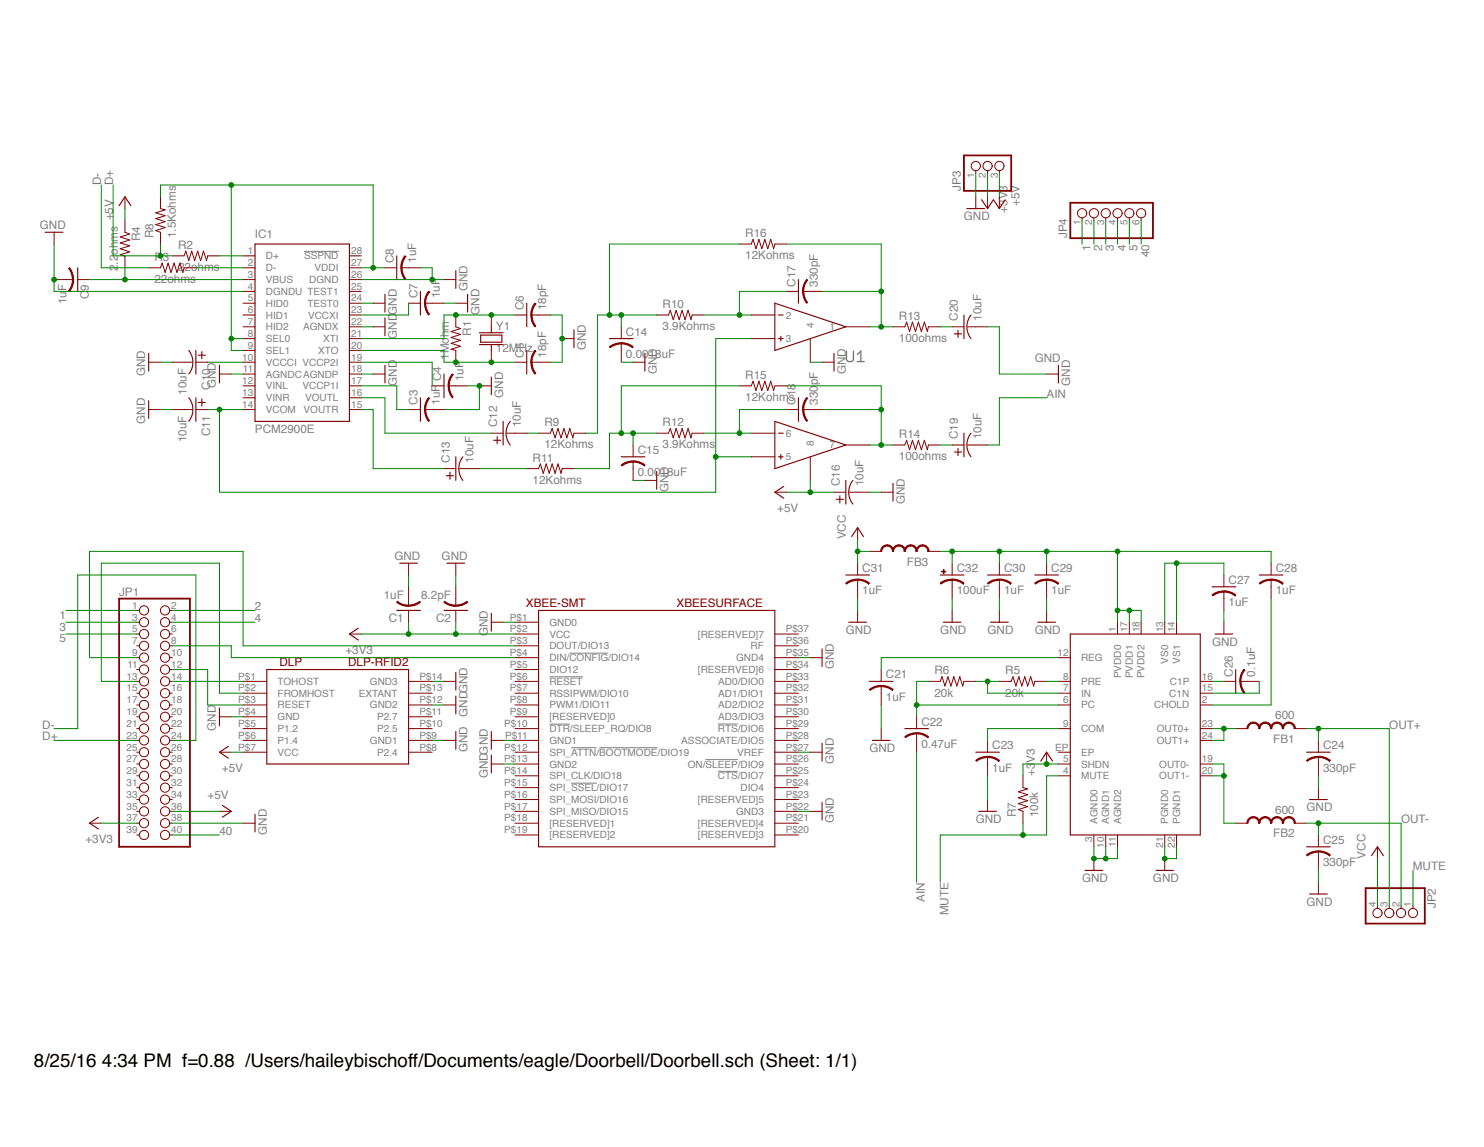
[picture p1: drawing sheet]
<svg xmlns="http://www.w3.org/2000/svg" width="279mm" height="216mm" viewBox="0 0 279 216" stroke-linecap="round" stroke-linejoin="round" font-family="sans-serif">
<defs><g id="words">
<text font-size="3.5" x="6.4" y="200.8">8/25/16 4:34 PM f=0.88 /Users/haileybischoff/Documents/eagle/Doorbell/Doorbell.sch (Sheet: 1/1)</text>
<g font-size="2.2" fill="#808080">
<text x="19.1" y="34.8" transform="rotate(-90 19.1 34.8)">D-</text>
<text x="21.3" y="34.8" transform="rotate(-90 21.3 34.8)">D+</text>
<text x="180.9" y="35.9" transform="rotate(-90 180.9 35.9)">JP3</text>
<text x="21.3" y="41.5" transform="rotate(-90 21.3 41.5)">+5V</text>
<text x="181.5" y="41.5">GND</text>
<text x="189.7" y="40" transform="rotate(-90 189.7 40)">+3V3</text>
<text x="191.9" y="38.8" transform="rotate(-90 191.9 38.8)">+5V</text>
<text x="7.5" y="43.1">GND</text>
<text x="26.4" y="45.4" transform="rotate(-90 26.4 45.4)">R4</text>
<text x="28.9" y="44.8" transform="rotate(-90 28.9 44.8)">R8</text>
<text x="33.1" y="44.8" transform="rotate(-90 33.1 44.8)">1.5Kohms</text>
<text x="33.5" y="46.9">R2</text>
<text x="48" y="44.8">IC1</text>
<text x="140.3" y="44.6">R16</text>
<text x="200.9" y="44.8" transform="rotate(-90 200.9 44.8)">JP4</text>
<text x="205.3" y="47.2" transform="rotate(-90 205.3 47.2)">1</text>
<text x="207.5" y="47.2" transform="rotate(-90 207.5 47.2)">2</text>
<text x="209.7" y="47.2" transform="rotate(-90 209.7 47.2)">3</text>
<text x="212" y="47.2" transform="rotate(-90 212 47.2)">4</text>
<text x="214.2" y="47.2" transform="rotate(-90 214.2 47.2)">5</text>
<text x="22.2" y="51" transform="rotate(-90 22.2 51)">2.2ohms</text>
<text x="29.1" y="53.3">22ohms</text>
<text x="29.1" y="49.1">R3</text>
<text x="33.5" y="51.1">22ohms</text>
<text x="74.1" y="49.5" transform="rotate(-90 74.1 49.5)">C8</text>
<text x="78.4" y="49.5" transform="rotate(-90 78.4 49.5)">1uF</text>
<text x="140.3" y="48.8">12Kohms</text>
<text x="149.8" y="53.9" transform="rotate(-90 149.8 53.9)">C17</text>
<text x="154" y="53.9" transform="rotate(-90 154 53.9)">330pF</text>
<text x="216.4" y="48.4" transform="rotate(-90 216.4 48.4)">40</text>
<text x="12.5" y="57.3" transform="rotate(-90 12.5 57.3)">1uF</text>
<text x="16.7" y="56.3" transform="rotate(-90 16.7 56.3)">C9</text>
<text x="74.7" y="59.3" transform="rotate(-90 74.7 59.3)">GND</text>
<text x="78.6" y="56.2" transform="rotate(-90 78.6 56.2)">C7</text>
<text x="82.8" y="56.2" transform="rotate(-90 82.8 56.2)">1uF</text>
<text x="88" y="54.8" transform="rotate(-90 88 54.8)">GND</text>
<text x="90.3" y="59.3" transform="rotate(-90 90.3 59.3)">GND</text>
<text x="98.6" y="58.4" transform="rotate(-90 98.6 58.4)">C6</text>
<text x="102.8" y="58.4" transform="rotate(-90 102.8 58.4)">18pF</text>
<text x="124.7" y="58">R10</text>
<text x="74.7" y="63.7" transform="rotate(-90 74.7 63.7)">GND</text>
<text x="88.7" y="63.2" transform="rotate(-90 88.7 63.2)">R1</text>
<text x="93.4" y="62.1">Y1</text>
<text x="110.3" y="66" transform="rotate(-90 110.3 66)">GND</text>
<text x="117.8" y="63.2">C14</text>
<text x="124.7" y="62.2">3.9Kohms</text>
<text x="169.2" y="64.4">100ohms</text>
<text x="169.2" y="60.2">R13</text>
<text x="180.4" y="60.4" transform="rotate(-90 180.4 60.4)">C20</text>
<text x="184.8" y="60.4" transform="rotate(-90 184.8 60.4)">10uF</text>
<text x="27.3" y="70.8" transform="rotate(-90 27.3 70.8)">GND</text>
<text x="83" y="71.7" transform="rotate(-90 83 71.7)">C4</text>
<text x="84.5" y="67.7" transform="rotate(-90 84.5 67.7)">1Mohm</text>
<text x="87.3" y="71.7" transform="rotate(-90 87.3 71.7)">1uF</text>
<text x="93.4" y="66.3">12MHz</text>
<text x="98.6" y="67.3" transform="rotate(-90 98.6 67.3)">C5</text>
<text x="102.8" y="67.3" transform="rotate(-90 102.8 67.3)">18pF</text>
<text x="117.8" y="67.4">0.0018uF</text>
<text x="123.6" y="70.4" transform="rotate(-90 123.6 70.4)">GND</text>
<text x="140.3" y="71.3">R15</text>
<text x="159.2" y="70.4" transform="rotate(-90 159.2 70.4)">GND</text>
<text x="194.8" y="68.2">GND</text>
<text x="35.1" y="74.3" transform="rotate(-90 35.1 74.3)">10uF</text>
<text x="39.6" y="73.3" transform="rotate(-90 39.6 73.3)">C10</text>
<text x="40.7" y="73.1" transform="rotate(-90 40.7 73.1)">GND</text>
<text x="74.7" y="72.6" transform="rotate(-90 74.7 72.6)">GND</text>
<text x="78.6" y="76.2" transform="rotate(-90 78.6 76.2)">C3</text>
<text x="82.8" y="76.2" transform="rotate(-90 82.8 76.2)">1uF</text>
<text x="94.7" y="74.9" transform="rotate(-90 94.7 74.9)">GND</text>
<text x="140.3" y="75.5">12Kohms</text>
<text x="149.8" y="76.2" transform="rotate(-90 149.8 76.2)">C18</text>
<text x="154" y="76.2" transform="rotate(-90 154 76.2)">330pF</text>
<text x="197" y="74.9">AIN</text>
<text x="201.5" y="72.6" transform="rotate(-90 201.5 72.6)">GND</text>
<text x="27.3" y="79.7" transform="rotate(-90 27.3 79.7)">GND</text>
<text x="35.1" y="83.2" transform="rotate(-90 35.1 83.2)">10uF</text>
<text x="39.6" y="82.1" transform="rotate(-90 39.6 82.1)">C11</text>
<text x="48" y="81.5">PCM2900E</text>
<text x="93.6" y="80.4" transform="rotate(-90 93.6 80.4)">C12</text>
<text x="98.1" y="80.4" transform="rotate(-90 98.1 80.4)">10uF</text>
<text x="102.5" y="80.2">R9</text>
<text x="124.7" y="80.2">R12</text>
<text x="169.2" y="82.4">R14</text>
<text x="180.4" y="82.6" transform="rotate(-90 180.4 82.6)">C19</text>
<text x="184.8" y="82.6" transform="rotate(-90 184.8 82.6)">10uF</text>
<text x="84.7" y="87.1" transform="rotate(-90 84.7 87.1)">C13</text>
<text x="89.2" y="87.1" transform="rotate(-90 89.2 87.1)">10uF</text>
<text x="100.3" y="86.9">R11</text>
<text x="102.5" y="84.4">12Kohms</text>
<text x="120.1" y="89.6">0.0018uF</text>
<text x="120.1" y="85.4">C15</text>
<text x="124.7" y="84.4">3.9Kohms</text>
<text x="169.2" y="86.6">100ohms</text>
<text x="100.3" y="91.1">12Kohms</text>
<text x="125.9" y="92.7" transform="rotate(-90 125.9 92.7)">GND</text>
<text x="158.1" y="91.5" transform="rotate(-90 158.1 91.5)">C16</text>
<text x="162.6" y="91.5" transform="rotate(-90 162.6 91.5)">10uF</text>
<text x="170.4" y="94.9" transform="rotate(-90 170.4 94.9)">GND</text>
<text x="146.4" y="96.4">+5V</text>
<text x="159.2" y="101.5" transform="rotate(-90 159.2 101.5)">VCC</text>
<text x="74.3" y="105.3">GND</text>
<text x="83.2" y="105.3">GND</text>
<text x="162.3" y="107.7">C31</text>
<text x="170.8" y="106.5">FB3</text>
<text x="180.1" y="107.7">C32</text>
<text x="189" y="107.7">C30</text>
<text x="197.9" y="107.7">C29</text>
<text x="240.2" y="107.7">C28</text>
<text x="22.4" y="112.1">JP1</text>
<text x="72.2" y="112.8">1uF</text>
<text x="79.3" y="112.8">8.2pF</text>
<text x="162.3" y="111.9">1uF</text>
<text x="180.1" y="111.9">100uF</text>
<text x="189" y="111.9">1uF</text>
<text x="197.9" y="111.9">1uF</text>
<text x="231.3" y="109.9">C27</text>
<text x="240.2" y="111.9">1uF</text>
<text x="11.2" y="116.5">1</text>
<text x="11.2" y="118.7">3</text>
<text x="48" y="114.9">2</text>
<text x="48" y="117.1">4</text>
<text x="73.2" y="117">C1</text>
<text x="82.1" y="117">C2</text>
<text x="91.8" y="119.8" transform="rotate(-90 91.8 119.8)">GND</text>
<text x="159.2" y="119.3">GND</text>
<text x="177" y="119.3">GND</text>
<text x="185.9" y="119.3">GND</text>
<text x="194.8" y="119.3">GND</text>
<text x="231.3" y="114.1">1uF</text>
<text x="11.2" y="120.9">5</text>
<text x="65" y="123.1">+3V3</text>
<text x="228.2" y="121.6">GND</text>
<text x="157" y="126" transform="rotate(-90 157 126)">GND</text>
<text x="166.8" y="131.9">1uF</text>
<text x="166.8" y="127.7">C21</text>
<text x="175.9" y="131.1">20k</text>
<text x="175.9" y="126.9">R6</text>
<text x="189.3" y="131.1">20k</text>
<text x="189.3" y="126.9">R5</text>
<text x="232.1" y="127.4" transform="rotate(-90 232.1 127.4)">C26</text>
<text x="236.3" y="127.4" transform="rotate(-90 236.3 127.4)">0.1uF</text>
<text x="8" y="137.1">D-</text>
<text x="40.7" y="137.6" transform="rotate(-90 40.7 137.6)">GND</text>
<text x="88" y="134.9" transform="rotate(-90 88 134.9)">GNDGND</text>
<text x="173.5" y="136.6">C22</text>
<text x="240.1" y="135.4">600</text>
<text x="261.6" y="137.1">OUT+</text>
<text x="8" y="139.4">D+</text>
<text x="88" y="141.6" transform="rotate(-90 88 141.6)">GND</text>
<text x="157" y="143.8" transform="rotate(-90 157 143.8)">GND</text>
<text x="163.7" y="141.6">GND</text>
<text x="173.5" y="140.8">0.47uF</text>
<text x="186.8" y="141">C23</text>
<text x="239.7" y="139.8">FB1</text>
<text x="249.1" y="141">C24</text>
<text x="41.8" y="145.4">+5V</text>
<text x="91.8" y="146.5" transform="rotate(-90 91.8 146.5)">GNDGND</text>
<text x="186.8" y="145.3">1uF</text>
<text x="194.8" y="146" transform="rotate(-90 194.8 146)">+3V3</text>
<text x="249.1" y="145.3">330pF</text>
<text x="39.1" y="150.5">+5V</text>
<text x="157" y="154.9" transform="rotate(-90 157 154.9)">GND</text>
<text x="183.7" y="154.9">GND</text>
<text x="191.3" y="153.8" transform="rotate(-90 191.3 153.8)">R7</text>
<text x="195.5" y="153.8" transform="rotate(-90 195.5 153.8)">100k</text>
<text x="240.1" y="153.2">600</text>
<text x="246" y="152.7">GND</text>
<text x="263.8" y="154.9">OUT-</text>
<text x="16.1" y="158.7">+3V3</text>
<text x="41.3" y="157.2">40</text>
<text x="50.2" y="157.2" transform="rotate(-90 50.2 157.2)">GND</text>
<text x="239.7" y="157.6">FB2</text>
<text x="249.1" y="158.8">C25</text>
<text x="257.1" y="161.6" transform="rotate(-90 257.1 161.6)">VCC</text>
<text x="203.7" y="166.1">GND</text>
<text x="217.1" y="166.1">GND</text>
<text x="249.1" y="163.1">330pF</text>
<text x="266" y="163.8">MUTE</text>
<text x="174.1" y="169.7" transform="rotate(-90 174.1 169.7)">AIN</text>
<text x="178.6" y="172.3" transform="rotate(-90 178.6 172.3)">MUTE</text>
<text x="246" y="170.5">GND</text>
<text x="270.4" y="171" transform="rotate(-90 270.4 171)">JP2</text>
</g>
<g font-size="2.2" fill="#820000">
<text x="99" y="114.2">XBEE-SMT</text>
<text x="127.4" y="114.2">XBEESURFACE</text>
<text x="52.6" y="125.4">DLP</text>
<text x="65.5" y="125.4">DLP-RFID2</text>
</g>
<g font-size="1.9" fill="#808080">
<text x="183.4" y="33.5" transform="rotate(-90 183.4 33.5)">1</text>
<text x="185.6" y="33.5" transform="rotate(-90 185.6 33.5)">2</text>
<text x="187.8" y="33.5" transform="rotate(-90 187.8 33.5)">3</text>
<text x="46.6" y="47.9">1</text>
<text x="66.1" y="47.9">28</text>
<text x="203.4" y="42.3" transform="rotate(-90 203.4 42.3)">1</text>
<text x="205.6" y="42.3" transform="rotate(-90 205.6 42.3)">2</text>
<text x="207.9" y="42.3" transform="rotate(-90 207.9 42.3)">3</text>
<text x="210.1" y="42.3" transform="rotate(-90 210.1 42.3)">4</text>
<text x="212.3" y="42.3" transform="rotate(-90 212.3 42.3)">5</text>
<text x="214.5" y="42.3" transform="rotate(-90 214.5 42.3)">6</text>
<text x="46.6" y="50.1">2</text>
<text x="46.6" y="52.3">3</text>
<text x="50" y="48.8">D+</text>
<text x="50" y="51.1">D-</text>
<text x="50" y="53.3">VBUS</text>
<text x="57.2" y="48.8">SSPND</text>
<text x="58.2" y="53.3">DGND</text>
<text x="59.2" y="51.1">VDDI</text>
<text x="66.1" y="52.3">26</text>
<text x="66.1" y="50.1">27</text>
<text x="46.6" y="54.5">4</text>
<text x="46.6" y="56.7">5</text>
<text x="46.6" y="59">6</text>
<text x="50" y="55.5">DGNDU TEST1</text>
<text x="50" y="57.7">HID0</text>
<text x="50" y="60">HID1</text>
<text x="57.9" y="57.7">TEST0</text>
<text x="58" y="60">VCCXI</text>
<text x="66.1" y="59">23</text>
<text x="66.1" y="56.7">24</text>
<text x="66.1" y="54.5">25</text>
<text x="147.9" y="60">2</text>
<text x="46.6" y="61.2">7</text>
<text x="46.6" y="63.4">8</text>
<text x="46.6" y="65.6">9</text>
<text x="50" y="62.2">HID2</text>
<text x="50" y="64.4">SEL0</text>
<text x="57.1" y="62.2">AGNDX</text>
<text x="60.8" y="64.4">XTI</text>
<text x="66.1" y="65.6">20</text>
<text x="66.1" y="63.4">21</text>
<text x="66.1" y="61.2">22</text>
<text x="147.9" y="64.4">3</text>
<text x="153.2" y="61.7" transform="rotate(-90 153.2 61.7)">4</text>
<text x="156.1" y="62.2">1</text>
<text x="45.6" y="67.9">10</text>
<text x="45.7" y="70.1">11</text>
<text x="50" y="66.6">SEL1</text>
<text x="50" y="68.9">VCCCI VCCP2I</text>
<text x="50" y="71.1">AGNDCAGNDP</text>
<text x="59.9" y="66.6">XTO</text>
<text x="66.1" y="70.1">18</text>
<text x="66.1" y="67.9">19</text>
<text x="45.6" y="72.3">12</text>
<text x="45.6" y="74.5">13</text>
<text x="45.6" y="76.8">14</text>
<text x="50" y="73.3">VINL</text>
<text x="50" y="75.5">VINR</text>
<text x="50" y="77.7">VCOM</text>
<text x="57" y="73.3">VCCP1I</text>
<text x="57.2" y="77.7">VOUTR</text>
<text x="57.5" y="75.5">VOUTL</text>
<text x="66.1" y="76.8">15</text>
<text x="66.1" y="74.5">16</text>
<text x="66.1" y="72.3">17</text>
<text x="147.9" y="82.2">6</text>
<text x="153.2" y="83.9" transform="rotate(-90 153.2 83.9)">8</text>
<text x="147.9" y="86.6">5</text>
<text x="156.1" y="84.4">7</text>
<text x="24.9" y="114.6">1</text>
<text x="24.9" y="116.8">3</text>
<text x="24.9" y="119">5</text>
<text x="32.2" y="114.6">2</text>
<text x="32.2" y="116.8">4</text>
<text x="32.2" y="119">6</text>
<text x="96" y="116.8">P$1</text>
<text x="96" y="119">P$2</text>
<text x="103.4" y="117.8">GND0</text>
<text x="147.9" y="119">P$37</text>
<text x="210.1" y="119" transform="rotate(-90 210.1 119)">1</text>
<text x="212.3" y="119" transform="rotate(-90 212.3 119)">17</text>
<text x="214.5" y="119" transform="rotate(-90 214.5 119)">18</text>
<text x="219" y="119" transform="rotate(-90 219 119)">13</text>
<text x="221.2" y="119" transform="rotate(-90 221.2 119)">14</text>
<text x="24" y="125.7">11</text>
<text x="24.9" y="121.3">7</text>
<text x="24.9" y="123.5">9</text>
<text x="32.2" y="121.3">8</text>
<text x="32.2" y="123.5">10</text>
<text x="32.2" y="125.7">12</text>
<text x="96" y="121.3">P$3</text>
<text x="96" y="123.5">P$4</text>
<text x="96" y="125.7">P$5</text>
<text x="103.4" y="120">VCC</text>
<text x="103.4" y="122.2">DOUT/DIO13</text>
<text x="103.4" y="124.5">DIN/CONFIG/DIO14</text>
<text x="131.4" y="120">[RESERVED]7</text>
<text x="138.6" y="124.5">GND4</text>
<text x="141.3" y="122.2">RF</text>
<text x="147.9" y="125.7">P$34</text>
<text x="147.9" y="123.5">P$35</text>
<text x="147.9" y="121.3">P$36</text>
<text x="199.1" y="123.5">12</text>
<text x="203.5" y="124.5">REG</text>
<text x="220" y="124.9" transform="rotate(-90 220 124.9)">VS0</text>
<text x="222.2" y="124.9" transform="rotate(-90 222.2 124.9)">VS1</text>
<text x="23.8" y="127.9">13</text>
<text x="23.8" y="130.2">15</text>
<text x="32.2" y="127.9">14</text>
<text x="32.2" y="130.2">16</text>
<text x="44.8" y="127.9">P$1</text>
<text x="44.8" y="130.2">P$2</text>
<text x="52.3" y="128.9">TOHOST</text>
<text x="52.3" y="131.1">FROMHOST</text>
<text x="67.6" y="131.1">EXTANT</text>
<text x="69.6" y="128.9">GND3</text>
<text x="79" y="130.2">P$13</text>
<text x="79" y="127.9">P$14</text>
<text x="96" y="127.9">P$6</text>
<text x="96" y="130.2">P$7</text>
<text x="103.4" y="126.7">DIO12</text>
<text x="103.4" y="128.9">RESET</text>
<text x="103.4" y="131.1">RSSIPWM/DIO10</text>
<text x="131.4" y="126.7">[RESERVED]6</text>
<text x="135.2" y="131.1">AD1/DIO1</text>
<text x="135.2" y="128.9">AD0/DIO0</text>
<text x="147.9" y="130.2">P$32</text>
<text x="147.9" y="127.9">P$33</text>
<text x="200.1" y="127.9">8</text>
<text x="200.1" y="130.2">7</text>
<text x="203.5" y="128.9">PRE</text>
<text x="203.5" y="131.1">IN</text>
<text x="211.1" y="127.7" transform="rotate(-90 211.1 127.7)">PVDD0</text>
<text x="213.3" y="127.7" transform="rotate(-90 213.3 127.7)">PVDD1</text>
<text x="215.5" y="127.7" transform="rotate(-90 215.5 127.7)">PVDD2</text>
<text x="220.2" y="131.1">C1N</text>
<text x="220.3" y="128.9">C1P</text>
<text x="226.3" y="130.2">15</text>
<text x="226.3" y="127.9">16</text>
<text x="23.8" y="132.4">17</text>
<text x="23.8" y="134.6">19</text>
<text x="23.8" y="136.8">21</text>
<text x="32.2" y="132.4">18</text>
<text x="32.2" y="134.6">20</text>
<text x="32.2" y="136.8">22</text>
<text x="44.8" y="132.4">P$3</text>
<text x="44.8" y="134.6">P$4</text>
<text x="44.8" y="136.8">P$5</text>
<text x="52.3" y="133.4">RESET</text>
<text x="52.3" y="135.6">GND</text>
<text x="52.3" y="137.8">P1.2</text>
<text x="69.6" y="133.4">GND2</text>
<text x="71" y="137.8">P2.5</text>
<text x="71" y="135.6">P2.7</text>
<text x="79" y="136.8">P$10</text>
<text x="79" y="134.6">P$11</text>
<text x="79" y="132.4">P$12</text>
<text x="94.9" y="136.8">P$10</text>
<text x="96" y="132.4">P$8</text>
<text x="96" y="134.6">P$9</text>
<text x="103.4" y="133.4">PWM1/DIO11</text>
<text x="103.4" y="135.6">[RESERVED]0</text>
<text x="103.4" y="137.8">DTR/SLEEP_RQ/DIO8</text>
<text x="135.2" y="137.8">RTS/DIO6</text>
<text x="135.2" y="135.6">AD3/DIO3</text>
<text x="135.2" y="133.4">AD2/DIO2</text>
<text x="147.9" y="136.8">P$29</text>
<text x="147.9" y="134.6">P$30</text>
<text x="147.9" y="132.4">P$31</text>
<text x="200.1" y="136.8">9</text>
<text x="200.1" y="132.4">6</text>
<text x="203.5" y="137.8">COM</text>
<text x="203.5" y="133.4">PC</text>
<text x="217.3" y="133.4">CHOLD</text>
<text x="217.8" y="137.8">OUT0+</text>
<text x="226.3" y="132.4">2</text>
<text x="226.3" y="136.8">23</text>
<text x="23.8" y="139.1">23</text>
<text x="23.8" y="141.3">25</text>
<text x="23.8" y="143.5">27</text>
<text x="32.2" y="139.1">24</text>
<text x="32.2" y="141.3">26</text>
<text x="32.2" y="143.5">28</text>
<text x="44.8" y="139.1">P$6</text>
<text x="44.8" y="141.3">P$7</text>
<text x="52.3" y="140">P1.4</text>
<text x="52.3" y="142.3">VCC</text>
<text x="69.6" y="140">GND1</text>
<text x="71" y="142.3">P2.4</text>
<text x="79" y="141.3">P$8</text>
<text x="79" y="139.1">P$9</text>
<text x="94.9" y="141.3">P$12</text>
<text x="94.9" y="143.5">P$13</text>
<text x="95.1" y="139.1">P$11</text>
<text x="103.4" y="140">GND1</text>
<text x="103.4" y="142.3">SPI_ATTN/BOOTMODE/DIO19</text>
<text x="128.3" y="140">ASSOCIATE/DIO5</text>
<text x="138.8" y="142.3">VREF</text>
<text x="147.9" y="143.5">P$26</text>
<text x="147.9" y="141.3">P$27</text>
<text x="147.9" y="139.1">P$28</text>
<text x="198.7" y="141.3">EP</text>
<text x="200.1" y="143.5">5</text>
<text x="203.5" y="142.3">EP</text>
<text x="217.8" y="140">OUT1+</text>
<text x="226.3" y="139.1">24</text>
<text x="226.3" y="143.5">19</text>
<text x="23.8" y="145.7">29</text>
<text x="23.8" y="147.9">31</text>
<text x="32.2" y="145.7">30</text>
<text x="32.2" y="147.9">32</text>
<text x="94.9" y="145.7">P$14</text>
<text x="94.9" y="147.9">P$15</text>
<text x="103.4" y="144.5">GND2</text>
<text x="103.4" y="146.7">SPI_CLK/DIO18</text>
<text x="103.4" y="148.9">SPI_SSEL/DIO17</text>
<text x="129.5" y="144.5">ON/SLEEP/DIO9</text>
<text x="135.2" y="146.7">CTS/DIO7</text>
<text x="139.4" y="148.9">DIO4</text>
<text x="147.9" y="147.9">P$24</text>
<text x="147.9" y="145.7">P$25</text>
<text x="200.1" y="145.7">4</text>
<text x="203.5" y="144.5">SHDN</text>
<text x="203.5" y="146.7">MUTE</text>
<text x="218.3" y="144.5">OUT0-</text>
<text x="218.3" y="146.7">OUT1-</text>
<text x="226.3" y="145.7">20</text>
<text x="23.8" y="150.2">33</text>
<text x="23.8" y="152.4">35</text>
<text x="23.8" y="154.6">37</text>
<text x="32.2" y="150.2">34</text>
<text x="32.2" y="152.4">36</text>
<text x="32.2" y="154.6">38</text>
<text x="94.9" y="150.2">P$16</text>
<text x="94.9" y="152.4">P$17</text>
<text x="94.9" y="154.6">P$18</text>
<text x="103.4" y="151.2">SPI_MOSI/DIO16</text>
<text x="103.4" y="153.4">SPI_MISO/DIO15</text>
<text x="103.4" y="155.6">[RESERVED]1</text>
<text x="131.4" y="155.6">[RESERVED]4</text>
<text x="131.4" y="151.2">[RESERVED]5</text>
<text x="138.6" y="153.4">GND3</text>
<text x="147.9" y="154.6">P$21</text>
<text x="147.9" y="152.4">P$22</text>
<text x="147.9" y="150.2">P$23</text>
<text x="206.6" y="155.1" transform="rotate(-90 206.6 155.1)">AGND0</text>
<text x="208.8" y="155.1" transform="rotate(-90 208.8 155.1)">AGND1</text>
<text x="211.1" y="155.1" transform="rotate(-90 211.1 155.1)">AGND2</text>
<text x="220" y="155.1" transform="rotate(-90 220 155.1)">PGND0</text>
<text x="222.2" y="155.1" transform="rotate(-90 222.2 155.1)">PGND1</text>
<text x="23.8" y="156.8">39</text>
<text x="32.2" y="156.8">40</text>
<text x="94.9" y="156.8">P$19</text>
<text x="103.4" y="157.8">[RESERVED]2</text>
<text x="131.4" y="157.8">[RESERVED]3</text>
<text x="147.9" y="156.8">P$20</text>
<text x="205.6" y="158.5" transform="rotate(-90 205.6 158.5)">3</text>
<text x="207.9" y="159.6" transform="rotate(-90 207.9 159.6)">10</text>
<text x="210.1" y="159.4" transform="rotate(-90 210.1 159.4)">11</text>
<text x="219" y="159.6" transform="rotate(-90 219 159.6)">21</text>
<text x="221.2" y="159.6" transform="rotate(-90 221.2 159.6)">22</text>
<text x="259" y="170.7" transform="rotate(-90 259 170.7)">4</text>
<text x="261.3" y="170.7" transform="rotate(-90 261.3 170.7)">3</text>
<text x="263.5" y="170.7" transform="rotate(-90 263.5 170.7)">2</text>
<text x="265.7" y="170.7" transform="rotate(-90 265.7 170.7)">1</text>
</g>
</g></defs>
<path d="M57.3 47.3h6.5M103.4 127.4h6.3M103.4 136.3h3.9M107.2 122.9h7.3M135.2 136.3h3.7M107.5 140.7h4.8M107.5 147.4h4.9M112.8 140.7h11M132.8 143h6.1M135.2 145.2h3.7" fill="none" stroke="#808080" stroke-width=".19"/>
<path d="M159.4 66.1v1.6l.3 .4h.6l.4-.4v-1.6M161.4 68.1h1.3M161.4 66.7l.7-.6v2" fill="none" stroke="#808080" stroke-width=".25"/>
<path d="M22.4 112.7h13.4v46.7h-13.4z" fill="none" stroke="#820000" stroke-width=".34"/>
<g fill="none" stroke="#820000" stroke-width=".19">
<path d="M25.7 114.9h.6M25.7 117.1h.6M25.7 119.3h.6M31.9 114.9h.5M31.9 117.1h.5M31.9 119.3h.5M65.8 119.3h2.2M76.9 112.7v1.3M92.5 117.1h2.2M25.7 121.6h.6M25.7 123.8h.6M25.7 126h.6"/>
<path d="M25.7 128.3h.6M25.7 130.5h.6M25.7 132.7h.6M25.7 134.9h.6M25.7 137.1h.6M25.7 139.4h.6M31.9 121.6h.5M31.9 123.8h.5M31.9 126h.5M31.9 128.3h.5M31.9 130.5h.5M31.9 132.7h.5"/>
<path d="M31.9 134.9h.5M31.9 137.1h.5M31.9 139.4h.5M41.3 134.9h2.2M83.6 128.3h2.2M83.6 132.7h2.2M83.6 139.4h2.2M92.5 139.4h2.2M152.6 123.8h2.2M16.9 154.9h2.2M25.7 141.6h.6M25.7 143.8h.6"/>
<path d="M25.7 146h.6M25.7 148.3h.6M25.7 150.5h.6M25.7 152.7h.6M25.7 154.9h.6M25.7 157.2h.6M31.9 141.6h.5M31.9 143.8h.5M31.9 146h.5M31.9 148.3h.5M31.9 150.5h.5M31.9 152.7h.5"/>
<path d="M31.9 154.9h.5M31.9 157.2h.5M41.3 141.6h2.2M41.3 152.7h2.2M45.8 154.9h2.2M92.5 143.8h2.2M152.6 141.6h2.2M152.6 152.7h2.2"/>
<circle cx="27.1" cy="119.3" r=".87"/>
<circle cx="27.1" cy="117.1" r=".87"/>
<circle cx="27.1" cy="114.9" r=".87"/>
<circle cx="31.1" cy="117.1" r=".87"/>
<circle cx="31.1" cy="119.3" r=".87"/>
<circle cx="31.1" cy="114.9" r=".87"/>
<circle cx="27.1" cy="128.3" r=".87"/>
<circle cx="27.1" cy="139.4" r=".87"/>
<circle cx="27.1" cy="126" r=".87"/>
<circle cx="27.1" cy="137.1" r=".87"/>
<circle cx="27.1" cy="123.8" r=".87"/>
<circle cx="27.1" cy="134.9" r=".87"/>
<circle cx="27.1" cy="121.6" r=".87"/>
<circle cx="27.1" cy="130.5" r=".87"/>
<circle cx="27.1" cy="132.7" r=".87"/>
<circle cx="31.1" cy="128.3" r=".87"/>
<circle cx="31.1" cy="137.1" r=".87"/>
<circle cx="31.1" cy="126" r=".87"/>
<circle cx="31.1" cy="130.5" r=".87"/>
<circle cx="31.1" cy="134.9" r=".87"/>
<circle cx="31.1" cy="139.4" r=".87"/>
<circle cx="31.1" cy="121.6" r=".87"/>
<circle cx="31.1" cy="123.8" r=".87"/>
<circle cx="31.1" cy="132.7" r=".87"/>
<circle cx="27.1" cy="146" r=".87"/>
<circle cx="27.1" cy="148.3" r=".87"/>
<circle cx="27.1" cy="150.5" r=".87"/>
<circle cx="27.1" cy="141.6" r=".87"/>
<circle cx="27.1" cy="154.9" r=".87"/>
<circle cx="27.1" cy="157.2" r=".87"/>
<circle cx="27.1" cy="143.8" r=".87"/>
<circle cx="27.1" cy="152.7" r=".87"/>
<circle cx="31.1" cy="154.9" r=".87"/>
<circle cx="31.1" cy="150.5" r=".87"/>
<circle cx="31.1" cy="146" r=".87"/>
<circle cx="31.1" cy="148.3" r=".87"/>
<circle cx="31.1" cy="152.7" r=".87"/>
<circle cx="31.1" cy="141.6" r=".87"/>
<circle cx="31.1" cy="157.2" r=".87"/>
<circle cx="31.1" cy="143.8" r=".87"/>
</g>
<g fill="none" stroke="#820000" stroke-width=".21">
<path d="M67.5 118.2l-1.7 1.1 1.7 1.2M74.7 114.9h4.4M92.5 115.4v3.4M41.3 133.2v3.4M85.8 126.6v3.3M85.8 131v3.4M85.8 137.7v3.3M92.5 137.7v3.3M154.8 122.1v3.4M154.8 139.9v3.4M18.5 153.8l-1.6 1.1 1.6 1.1M41.9 151.6l1.6 1.1-1.6 1.1"/>
<path d="M43 140.5l-1.7 1.1 1.7 1.1M48 153.3v3.3M92.5 142.1v3.4M154.8 151.1v3.3"/>
</g>
<path d="M74.8 113.2l1.2 .6 .9 .1v.2h-.7l-.9-.4-.6-.3z" fill-rule="evenodd" fill="#820000"/>
<path d="M74.8 113.2l1.2 .6 .9 .1v.2h-.7l-.9-.3-.6-.4z" fill="none" stroke="#820000" stroke-width=".19"/>
<path d="M76.9 113.9l.9-.1 1.2-.6 .1 .2-1 .5-1.2 .2z" fill-rule="evenodd" fill="#820000"/>
<path d="M76.9 113.9l.9-.1 1.2-.6 .1 .2-1 .5-1.2 .2zM76.9 110.5v2.2M76.9 114.9v2.2M85.8 112.7v1.3" fill="none" stroke="#820000" stroke-width=".19"/>
<path d="M83.6 114.9h4.4" fill="none" stroke="#820000" stroke-width=".21"/>
<path d="M83.7 113.2l.8 .4 1.3 .3v.2h-.7l-.9-.4-.6-.3z" fill-rule="evenodd" fill="#820000"/>
<path d="M83.7 113.2l.8 .4 1.3 .3v.2h-.7l-.9-.3-.6-.4z" fill="none" stroke="#820000" stroke-width=".19"/>
<path d="M85.8 113.9l.9-.1 1.2-.6 .2 .2-1.1 .5-1.2 .2z" fill-rule="evenodd" fill="#820000"/>
<g fill="none" stroke="#820000" stroke-width=".19">
<path d="M45.8 48.2h2.2M45.8 50.4h2.2M45.8 52.6h2.2M45.8 54.8h2.2M45.8 57.1h2.2M45.8 59.3h2.2M65.8 48.2h2.2M65.8 50.4h2.2M65.8 52.6h2.2M65.8 54.8h2.2M65.8 57.1h2.2M65.8 59.3h2.2"/>
<path d="M45.8 61.5h2.2M45.8 63.7h2.2M45.8 66h2.2M45.8 68.2h2.2M45.8 70.4h2.2M45.8 72.6h2.2M45.8 74.9h2.2M45.8 77.1h2.2M65.8 61.5h2.2M65.8 63.7h2.2M65.8 66h2.2M65.8 68.2h2.2"/>
<path d="M65.8 70.4h2.2M65.8 72.6h2.2M65.8 74.9h2.2M65.8 77.1h2.2M80 77.1h1.4M76.9 106v2.2M85.8 113.9l.9-.1 1.2-.6 .2 .2-1.1 .5-1.2 .2zM85.8 106v2.2M85.8 110.5v2.2M85.8 114.9v2.2M96.9 117.1h4.5M96.9 119.3h4.5"/>
<path d="M145.9 119.3h4.4M45.8 128.3h4.4M45.8 130.5h4.4M45.8 132.7h4.4M45.8 134.9h4.4M45.8 137.1h4.4M45.8 139.4h4.4M76.9 128.3h4.5M76.9 130.5h4.5M76.9 132.7h4.5M76.9 134.9h4.5M76.9 137.1h4.5"/>
<path d="M76.9 139.4h4.5M96.9 128.3h4.5M96.9 130.5h4.5M96.9 132.7h4.5M96.9 134.9h4.5M96.9 137.1h4.5M96.9 139.4h4.5M96.9 121.6h4.5M96.9 123.8h4.5M96.9 126h4.5M145.9 128.3h4.4M145.9 130.5h4.4"/>
<path d="M145.9 132.7h4.4M145.9 134.9h4.4M145.9 137.1h4.4M145.9 139.4h4.4M145.9 121.6h4.4M145.9 123.8h4.4M145.9 126h4.4M45.8 141.6h4.4M76.9 141.6h4.5M96.9 141.6h4.5M96.9 143.8h4.5M96.9 146h4.5"/>
<path d="M96.9 148.3h4.5M96.9 150.5h4.5M96.9 152.7h4.5M96.9 154.9h4.5M96.9 157.2h4.5M145.9 141.6h4.4M145.9 143.8h4.4M145.9 146h4.4M145.9 148.3h4.4M145.9 150.5h4.4M145.9 152.7h4.4M145.9 154.9h4.4"/>
<path d="M145.9 157.2h4.4"/>
</g>
<path d="M48 45.9h17.8v33.4h-17.8zM79.1 74.9v4.4M75.3 106h3.3M84.1 106h3.4M101.4 114.9h44.5v44.5h-44.5zM50.2 126h26.7v17.8h-26.7z" fill="none" stroke="#820000" stroke-width=".21"/>
<path d="M80.7 74.8l.2 .2-.7 1.2-.1 .9h-.2l.2-1.2z" fill-rule="evenodd" fill="#820000"/>
<path d="M80.7 74.8l.2 .2-.7 1.2-.1 .9h-.2l.2-1.2z" fill="none" stroke="#820000" stroke-width=".19"/>
<path d="M79.9 77.1h.2l.2 .9 .6 1.2-.2 .1-.6-1z" fill-rule="evenodd" fill="#820000"/>
<path d="M76.9 77.1h2.2M79.9 77.1h.2l.2 .9 .6 1.2-.2 .1-.6-1zM81.4 77.1h2.2M84.5 72.6h1.3" fill="none" stroke="#820000" stroke-width=".19"/>
<path d="M83.6 70.4v4.5" fill="none" stroke="#820000" stroke-width=".21"/>
<path d="M85.1 70.4l.2 .1-.6 1.2-.1 .9h-.3l.2-1.2z" fill-rule="evenodd" fill="#820000"/>
<path d="M85.1 70.4l.2 .1-.6 1.2-.1 .9h-.2l.1-1.2z" fill="none" stroke="#820000" stroke-width=".19"/>
<path d="M84.4 72.6h.2l.3 1.4 .4 .7-.2 .2-.5-1.1z" fill-rule="evenodd" fill="#820000"/>
<path d="M81.4 72.6h2.2M84.4 72.6h.2l.3 1.4 .4 .7-.2 .2-.5-1.1zM85.8 72.6h2.2M100.1 68.2h1.3" fill="none" stroke="#820000" stroke-width=".19"/>
<path d="M99.2 66v4.4" fill="none" stroke="#820000" stroke-width=".21"/>
<path d="M100.7 65.9l.2 .2-.5 .7-.3 1.4h-.2l.2-1.2z" fill-rule="evenodd" fill="#820000"/>
<path d="M100.7 65.9l.2 .2-.5 .7-.3 1.4h-.2l.2-1.2z" fill="none" stroke="#820000" stroke-width=".19"/>
<path d="M99.9 68.2h.3l.2 1.3 .5 .8-.2 .1-.6-1z" fill-rule="evenodd" fill="#820000"/>
<path d="M100.1 59.3h1.3M96.9 68.2h2.3M100 68.2h.2l.2 1.3 .5 .8-.2 .1-.6-1zM101.4 68.2h2.2" fill="none" stroke="#820000" stroke-width=".19"/>
<path d="M99.2 57.1v4.4" fill="none" stroke="#820000" stroke-width=".21"/>
<path d="M100.7 57l.2 .2-.6 1.2-.2 .9h-.2l.2-1.2z" fill-rule="evenodd" fill="#820000"/>
<path d="M100.7 57l.2 .2-.5 .8-.3 1.3h-.2l.2-1.2z" fill="none" stroke="#820000" stroke-width=".19"/>
<path d="M99.9 59.3h.3l.2 1.3 .5 .8-.2 .1-.6-1z" fill-rule="evenodd" fill="#820000"/>
<path d="M80 57.1h1.4M96.9 59.3h2.3M100 59.3h.2l.2 1.3 .5 .8-.2 .1-.6-1zM101.4 59.3h2.2" fill="none" stroke="#820000" stroke-width=".19"/>
<path d="M79.1 54.8v4.5" fill="none" stroke="#820000" stroke-width=".21"/>
<path d="M80.7 54.8l.2 .1-.7 1.3-.1 .9h-.2l.2-1.2z" fill-rule="evenodd" fill="#820000"/>
<path d="M80.7 54.8l.2 .2-.7 1.2-.1 .9h-.2l.2-1.2z" fill="none" stroke="#820000" stroke-width=".19"/>
<path d="M79.9 57.1h.2l.2 .9 .6 1.2-.2 .1-.6-1.1z" fill-rule="evenodd" fill="#820000"/>
<path d="M75.6 50.4h1.3M76.9 57.1h2.2M79.9 57.1h.2l.2 .9 .6 1.2-.2 .1-.6-1.1zM81.4 57.1h2.2M70.3 70.4h2.2" fill="none" stroke="#820000" stroke-width=".19"/>
<path d="M74.7 48.2v4.4M72.5 68.8v3.3" fill="none" stroke="#820000" stroke-width=".21"/>
<path d="M76.2 48.1l.2 .2-.5 .8-.2 1.3h-.2l.1-1.2z" fill-rule="evenodd" fill="#820000"/>
<path d="M76.2 48.1l.2 .2-.6 1.2-.1 .9h-.2l.2-1.2z" fill="none" stroke="#820000" stroke-width=".19"/>
<path d="M75.5 50.4h.2l.2 1.3 .5 .8-.2 .1-.6-1z" fill-rule="evenodd" fill="#820000"/>
<path d="M30.2 37v2.3l.9 .2-1.8 .6 1.8 .5-1.8 .6 1.8 .5-1.8 .6 1.8 .5-1.8 .6 .9 .3v2.2M10.2 43.7v2.2M12.4 52.6h1.3M23.5 41.5v2.2l.9 .4-1.8 .5 1.8 .6-1.8 .5 1.8 .6-1.8 .5 1.8 .6-1.8 .5 .9 .3v2.2M28 50.4h2.2l.3-.9 .6 1.8 .5-1.8 .6 1.8 .6-1.8 .5 1.8 .6-1.8 .5 1.8 .3-.9h2.2M32.4 48.2h2.3l.3-.9 .5 1.7 .6-1.7 .5 1.7 .6-1.7 .6 1.7 .5-1.7 .6 1.7 .2-.8h2.2M70.3 57.1h2.2M72.5 50.4h2.2M75.5 50.4h.2l.3 1.3 .4 .8-.2 .1-.5-1zM76.9 50.4h2.2M83.6 52.6h2.2M85.8 59.3v2.2l.9 .4-1.8 .5 1.8 .6-1.8 .5 1.8 .6-1.8 .5 1.8 .6-1.8 .5 .9 .3v2.2" fill="none" stroke="#820000" stroke-width=".19"/>
<path d="M8.5 43.7h3.4M14.6 50.4v4.4M72.5 55.4v3.3M85.8 51v3.3" fill="none" stroke="#820000" stroke-width=".21"/>
<path d="M13.6 52.6h.3l-.1 .7-.3 1-.4 .6-.2-.2 .6-1.2z" fill-rule="evenodd" fill="#820000"/>
<path d="M13.6 52.6h.3l-.1 .7-.3 1-.4 .6-.2-.2 .6-1.2z" fill="none" stroke="#820000" stroke-width=".19"/>
<path d="M12.9 50.5l.2-.1 .4 .6 .3 1.6h-.2l-.2-1.3z" fill-rule="evenodd" fill="#820000"/>
<g fill="none" stroke="#820000" stroke-width=".19">
<path d="M10.2 52.6h2.2M12.9 50.5l.2-.1 .4 .6 .3 1.6h-.2l-.2-1.3zM14.6 52.6h2.3M85.8 57.1h2.2M92.5 59.3v2.2M123.6 59.3h2.3l.3-.9 .6 1.8 .5-1.8 .6 1.8 .5-1.8 .6 1.8 .5-1.8 .6 1.8 .2-.9h2.2M139.2 45.9h2.2l.4-.9 .5 1.8 .6-1.8 .5 1.8 .6-1.8 .6 1.8 .5-1.8 .6 1.8 .2-.9h2.2M141.4 59.3h4.5M28 68.2h2.2M28 77.1h2.2M41.3 70.4h2.2M90.3 72.6h2.2"/>
<path d="M92.5 66v2.2M105.8 63.7h2.3M117 64.6v1.4M139.2 72.6h2.2l.4-.9 .5 1.8 .6-1.8 .5 1.8 .6-1.8 .6 1.8 .5-1.8 .6 1.8 .2-.9h2.2M141.4 63.7h4.5M152.6 63.7v4.5M159.2 61.5h4.5M168.1 61.5h2.3l.3-.9 .5 1.8 .6-1.8 .6 1.8 .5-1.8 .6 1.8 .5-1.8 .6 1.8 .2-.9h2.2M99.2 88.2h2.2l.3-.9 .6 1.8 .5-1.8 .6 1.8 .6-1.8 .5 1.8 .6-1.8 .5 1.8 .2-.9h2.3M101.4 81.5h2.2l.4-.8 .5 1.7 .6-1.7 .5 1.7 .6-1.7 .5 1.7 .6-1.7 .5 1.7 .3-.9h2.2M123.6 81.5h2.3l.3-.8 .6 1.7 .5-1.7 .6 1.7 .5-1.7 .6 1.7 .5-1.7 .6 1.7 .2-.9h2.2M141.4 81.5h4.5"/>
<path d="M141.4 86h4.5M152.6 86v4.4M159.2 83.8h4.5M168.1 83.8h2.3l.3-.9 .5 1.8 .6-1.8 .6 1.8 .5-1.8 .6 1.8 .5-1.8 .6 1.8 .2-.9h2.2"/>
</g>
<g fill="none" stroke="#820000" stroke-width=".21">
<path d="M88 55.4v3.3M145.9 57.1l13.3 4.4-13.3 4.5zM146.6 59.3h.9M28 66.5v3.4M28 75.4v3.3M41.3 68.8v3.3M90.3 62.6h4.4M90.3 64.9h4.4M90.5 63.1h4v1.3h-4zM92.5 61.5v1.1M92.5 64.9v1.1M92.5 71v3.3"/>
<path d="M108.1 62.1v3.3M114.7 63.7h4.5M145.9 79.3l13.3 4.5-13.3 4.4zM146.6 63.7h.9M147 63.3v.9M146.6 81.5h.9M146.6 86h.9M147 85.5v.9"/>
</g>
<path d="M117 64.5l1.2 .2 1 .6-.1 .1-1.2-.6-.9-.1z" fill-rule="evenodd" fill="#820000"/>
<path d="M117 64.5l1.2 .2 1 .6-.1 .2-1.2-.7-.9-.1z" fill="none" stroke="#820000" stroke-width=".19"/>
<path d="M114.7 65.3l1.1-.6 1.2-.2v.2l-.9 .2-1.2 .5z" fill-rule="evenodd" fill="#820000"/>
<path d="M114.7 65.3l1.1-.6 1.2-.2v.2l-.9 .2-1.2 .6zM117 61.5v2.2M117 66v2.2M119.2 86.9v1.3" fill="none" stroke="#820000" stroke-width=".19"/>
<path d="M117 86h4.4" fill="none" stroke="#820000" stroke-width=".21"/>
<path d="M119.2 86.7l1.2 .2 1 .6-.1 .2-.8-.5-1.3-.2z" fill-rule="evenodd" fill="#820000"/>
<path d="M119.2 86.7l1.2 .2 1 .6-.1 .2-.8-.5-1.3-.2z" fill="none" stroke="#820000" stroke-width=".19"/>
<path d="M117 87.5l1-.5 1.2-.2v.2l-.9 .1-1.2 .6z" fill-rule="evenodd" fill="#820000"/>
<path d="M151.2 54.8h1.4M117 87.5l1-.5 1.2-.2v.2l-.9 .1-1.2 .6zM119.2 83.8v2.2M119.2 88.2v2.2" fill="none" stroke="#820000" stroke-width=".19"/>
<path d="M150.3 52.6v4.5" fill="none" stroke="#820000" stroke-width=".21"/>
<path d="M151.9 52.6l.1 .1-.6 1.2-.1 .9h-.2l.2-1.2z" fill-rule="evenodd" fill="#820000"/>
<path d="M151.9 52.6l.1 .1-.6 1.2-.1 .9h-.2l.2-1.2z" fill="none" stroke="#820000" stroke-width=".19"/>
<path d="M151.1 54.8h.2l.1 .9 .6 1.2-.1 .2-.6-1.1z" fill-rule="evenodd" fill="#820000"/>
<path d="M148.1 54.8h2.2M151.1 54.8h.2l.2 .9 .5 1.2-.1 .2-.6-1.1zM152.6 54.8h2.2M119.2 68.2h2.2M151.2 77.1h1.4M154.8 68.2h2.2M121.4 90.4h2.2" fill="none" stroke="#820000" stroke-width=".19"/>
<path d="M121.4 66.5v3.4M150.3 74.9v4.4M157 66.5v3.4M123.6 88.8v3.3" fill="none" stroke="#820000" stroke-width=".21"/>
<path d="M151.9 74.8l.1 .2-.6 1.2-.1 .9h-.2l.2-1.2z" fill-rule="evenodd" fill="#820000"/>
<path d="M151.9 74.8l.1 .2-.6 1.2-.1 .9h-.2l.2-1.2z" fill="none" stroke="#820000" stroke-width=".19"/>
<path d="M151.1 77.1h.2l.1 .9 .6 1.2-.1 .1-.6-1z" fill-rule="evenodd" fill="#820000"/>
<g fill="none" stroke="#820000" stroke-width=".19">
<path d="M23.5 37v2.3M32.4 77.1h3.8M32.4 68.2h3.8M36.9 77.1h2.2M36.9 68.2h2.2M70.3 61.5h2.2M148.1 77.1h2.2M151.1 77.1h.2l.2 .9 .5 1.2-.1 .1-.6-1zM152.6 77.1h2.2M179.3 61.5h2.2M182.1 61.5h3.8M83.6 88.2h2.2"/>
<path d="M86.5 88.2h3.8M92.5 81.5h2.2M95.4 81.5h3.8M145.9 92.7h2.2M157 92.7h2.2M159.9 92.7h3.8M165.9 92.7h2.2M179.3 83.8h2.2M182.1 83.8h3.8M210.4 117.1v2.2M212.6 117.1v2.2M214.8 117.1v2.2"/>
<path d="M219.3 117.1v2.2M221.5 117.1v2.2M165.9 129.1v1.4M199.3 123.8h2.2M199.3 128.3h2.2M199.3 130.5h2.2M199.3 137.1h2.2M199.3 132.7h2.2M226 128.3h2.2M226 130.5h2.2M226 137.1h2.2M226 132.7h2.2"/>
<path d="M226 139.4h2.2M199.3 143.8h2.2M199.3 146h2.2M199.3 141.6h2.2M206 157.2v2.2M208.2 157.2v2.2M210.4 157.2v2.2M219.3 157.2v2.2M221.5 157.2v2.2M226 143.8h2.2M226 146h2.2M206 161.6v2.2"/>
<path d="M219.3 161.6v2.2"/>
</g>
<g fill="none" stroke="#820000" stroke-width=".21">
<path d="M22.4 38.7l1.1-1.7 1.1 1.7M72.5 59.8v3.4M181.5 59.3v4.4M182.8 59.3a3.5 3.5 0 0 0 0 4.4M35.5 66a3.6 3.6 0 0 1 0 4.4M35.5 74.9a3.6 3.6 0 0 1 0 4.4M36.9 66v4.4M36.9 74.9v4.4M37.3 66.8h1.4M37.3 75.8h1.4M38 66.2v1.3M38 75.1v1.3"/>
<path d="M94.7 79.3v4.5M96.1 79.3a3.5 3.5 0 0 0 0 4.5M179.7 62.8h1.3M180.4 62.2v1.3M84 89.5h1.4M84.7 88.9v1.3M85.8 86v4.4M87.1 86a3.6 3.6 0 0 0 0 4.4M92.9 82.9h1.4M93.6 82.2v1.3M147.6 91.6l-1.7 1.1 1.7 1.1M157.5 94h1.3"/>
<path d="M158.1 93.3v1.4M159.2 90.4v4.5M160.6 90.4a3.5 3.5 0 0 0 0 4.5M168.1 91v3.3M179.7 85.1h1.3M180.4 84.4v1.4M181.5 81.5v4.5M182.8 81.5a3.5 3.5 0 0 0 0 4.5M201.5 119.3h24.5v37.9h-24.5zM163.7 128.3h4.4M204.3 163.8h3.3M217.6 163.8h3.4"/>
</g>
<path d="M165.9 129l1.2 .2 1 .6-.1 .1-.8-.4-1.3-.3z" fill-rule="evenodd" fill="#820000"/>
<path d="M165.9 129l1.2 .2 1.1 .6-.2 .1-.8-.4-1.3-.3z" fill="none" stroke="#820000" stroke-width=".19"/>
<path d="M163.7 129.8l1-.6 1.2-.2v.2l-.9 .1-1.2 .6z" fill-rule="evenodd" fill="#820000"/>
<path d="M163.7 129.8l1-.6 1.2-.2v.2l-.9 .2-1.2 .5zM165.9 126v2.3M165.9 130.5v2.2M172.6 138v1.4" fill="none" stroke="#820000" stroke-width=".19"/>
<path d="M170.4 137.1h4.4" fill="none" stroke="#820000" stroke-width=".21"/>
<path d="M172.6 137.9l1.2 .2 1 .6-.1 .2-1.2-.7-.9-.1z" fill-rule="evenodd" fill="#820000"/>
<path d="M172.6 137.9l1.2 .2 1 .6-.1 .2-1.2-.7-.9-.1z" fill="none" stroke="#820000" stroke-width=".19"/>
<path d="M170.3 138.7l1.1-.6 1.2-.2v.2l-.9 .2-1.2 .6z" fill-rule="evenodd" fill="#820000"/>
<path d="M170.4 138.7l1-.6 1.2-.2v.2l-.9 .2-1.2 .6zM172.6 134.9v2.2M172.6 139.4v2.2M185.9 142.5v1.3" fill="none" stroke="#820000" stroke-width=".19"/>
<path d="M183.7 141.6h4.5" fill="none" stroke="#820000" stroke-width=".21"/>
<path d="M185.9 142.3l1.2 .2 1.1 .6-.2 .2-.7-.5-1.4-.2z" fill-rule="evenodd" fill="#820000"/>
<path d="M185.9 142.4l1.2 .1 1.1 .6-.2 .2-.7-.5-1.4-.2z" fill="none" stroke="#820000" stroke-width=".19"/>
<path d="M183.7 143.1l1-.5 1.2-.2v.2l-.9 .1-1.2 .6z" fill-rule="evenodd" fill="#820000"/>
<path d="M185.9 139.4v2.2M183.7 143.1l1-.5 1.2-.2v.2l-.9 .1-1.2 .6zM185.9 143.8v2.2M248.2 142.5v1.3" fill="none" stroke="#820000" stroke-width=".19"/>
<path d="M246 141.6h4.4" fill="none" stroke="#820000" stroke-width=".21"/>
<path d="M248.2 142.3l1.2 .2 1.1 .6-.2 .2-1.2-.6-.9-.1z" fill-rule="evenodd" fill="#820000"/>
<path d="M248.2 142.4l1.2 .1 1.1 .6-.2 .2-1.2-.6-.9-.1z" fill="none" stroke="#820000" stroke-width=".19"/>
<path d="M246 143.1l1-.5 1.2-.2v.2l-.9 .1-1.2 .6z" fill-rule="evenodd" fill="#820000"/>
<path d="M248.2 139.4v2.2M246 143.1l1-.5 1.2-.2v.2l-.9 .1-1.2 .6zM248.2 143.8v2.2M248.2 160.3v1.3" fill="none" stroke="#820000" stroke-width=".19"/>
<path d="M246 159.4h4.4" fill="none" stroke="#820000" stroke-width=".21"/>
<path d="M248.2 160.1l1.2 .2 1.1 .6-.2 .2-.8-.5-1.3-.2z" fill-rule="evenodd" fill="#820000"/>
<path d="M248.2 160.2l1.2 .1 1.1 .6-.2 .2-.8-.5-1.3-.2z" fill="none" stroke="#820000" stroke-width=".19"/>
<path d="M246 160.9l1-.6 1.2-.1v.2l-1.3 .2-.8 .5z" fill-rule="evenodd" fill="#820000"/>
<path d="M233.5 128.3h1.4M248.2 157.2v2.2M246 160.9l1-.6 1.2-.1v.2l-1.3 .2-.8 .5zM248.2 161.6v2.2" fill="none" stroke="#820000" stroke-width=".19"/>
<path d="M232.6 126v4.5" fill="none" stroke="#820000" stroke-width=".21"/>
<path d="M234.2 126l.2 .1-.7 1.2-.1 .9h-.2l.2-1.2z" fill-rule="evenodd" fill="#820000"/>
<path d="M234.2 126l.2 .1-.7 1.2-.1 1h-.2l.2-1.3z" fill="none" stroke="#820000" stroke-width=".19"/>
<path d="M233.4 128.2h.2l.2 .9 .6 1.2-.2 .2-.6-1.1z" fill-rule="evenodd" fill="#820000"/>
<path d="M230.4 111.3v1.4M230.4 128.3h2.2M233.4 128.3h.2l.2 .8 .6 1.2-.2 .2-.6-1.1zM234.9 128.3h2.2" fill="none" stroke="#820000" stroke-width=".19"/>
<path d="M228.2 110.5h4.4" fill="none" stroke="#820000" stroke-width=".21"/>
<path d="M230.4 111.2l1.2 .2 1.1 .6-.2 .2-.7-.5-1.4-.3z" fill-rule="evenodd" fill="#820000"/>
<path d="M230.4 111.2l1.2 .2 1.1 .6-.2 .2-.7-.5-1.4-.3z" fill="none" stroke="#820000" stroke-width=".19"/>
<path d="M228.2 112l1-.6 1.2-.2v.2l-.9 .2-1.2 .6z" fill-rule="evenodd" fill="#820000"/>
<path d="M228.2 112l1-.6 1.2-.2v.2l-.9 .2-1.2 .6zM230.4 108.2v2.3M230.4 112.7v2.2M239.3 109.1v1.4" fill="none" stroke="#820000" stroke-width=".19"/>
<path d="M237.1 108.2h4.4" fill="none" stroke="#820000" stroke-width=".21"/>
<path d="M239.3 109l1.2 .2 1.1 .5-.2 .2-1.2-.6-.9-.1z" fill-rule="evenodd" fill="#820000"/>
<path d="M239.3 109l1.2 .2 1.1 .6-.2 .1-1.2-.6-.9-.1z" fill="none" stroke="#820000" stroke-width=".19"/>
<path d="M237.1 109.7l1-.5 1.2-.2v.2l-1.3 .3-.8 .4z" fill-rule="evenodd" fill="#820000"/>
<path d="M197 109.1v1.4M237.1 109.8l1.1-.6 1.1-.2v.2l-1.3 .3-.8 .4zM239.3 106v2.2M239.3 110.5v2.2" fill="none" stroke="#820000" stroke-width=".19"/>
<path d="M194.8 108.2h4.5" fill="none" stroke="#820000" stroke-width=".21"/>
<path d="M197 109l1.2 .2 1.1 .5-.1 .2-1.2-.6-1-.1z" fill-rule="evenodd" fill="#820000"/>
<path d="M197 109l1.3 .2 1 .6-.1 .1-1.2-.6-1-.1z" fill="none" stroke="#820000" stroke-width=".19"/>
<path d="M194.8 109.7l1.1-.5 1.1-.2v.2l-1.3 .3-.8 .4z" fill-rule="evenodd" fill="#820000"/>
<path d="M188.2 109.1v1.4M194.8 109.8l1.1-.6 1.1-.2v.2l-1.3 .3-.7 .4zM197 106v2.2M197 110.5v2.2" fill="none" stroke="#820000" stroke-width=".19"/>
<path d="M185.9 108.2h4.5" fill="none" stroke="#820000" stroke-width=".21"/>
<path d="M188.2 109l1.1 .2 1.1 .5-.1 .2-.8-.4-1.3-.3z" fill-rule="evenodd" fill="#820000"/>
<path d="M188.2 109l1.1 .2 1.1 .6-.1 .1-.8-.4-1.3-.3z" fill="none" stroke="#820000" stroke-width=".19"/>
<path d="M185.9 109.7l1.1-.5 1.2-.2v.2l-1.4 .3-.7 .4z" fill-rule="evenodd" fill="#820000"/>
<path d="M161.5 109.1v1.4M185.9 109.8l1.1-.6 1.2-.2v.2l-1.4 .3-.7 .4zM188.2 106v2.2M188.2 110.5v2.2" fill="none" stroke="#820000" stroke-width=".19"/>
<path d="M159.2 108.2h4.5" fill="none" stroke="#820000" stroke-width=".21"/>
<path d="M161.5 109l1.1 .2 1.1 .5-.1 .2-.8-.4-1.3-.3z" fill-rule="evenodd" fill="#820000"/>
<path d="M161.5 109l1.1 .2 1.1 .6-.1 .1-.8-.4-1.3-.3z" fill="none" stroke="#820000" stroke-width=".19"/>
<path d="M159.2 109.7l1.1-.5 1.2-.2v.2l-1.4 .3-.7 .4z" fill-rule="evenodd" fill="#820000"/>
<path d="M159.2 109.8l1.1-.6 1.2-.2v.2l-1.3 .3-.8 .4zM161.5 106v2.2M161.5 110.5v2.2M179.3 109.1v1.4" fill="none" stroke="#820000" stroke-width=".19"/>
<path d="M177 108.2h4.5" fill="none" stroke="#820000" stroke-width=".21"/>
<path d="M179.3 109l1.1 .2 1.1 .5-.1 .2-.8-.4-1.3-.3z" fill-rule="evenodd" fill="#820000"/>
<path d="M179.3 109l1.2 .2 1 .6-.1 .1-.8-.4-1.3-.3z" fill="none" stroke="#820000" stroke-width=".19"/>
<path d="M177 109.7l1.1-.5 1.2-.2v.2l-1.4 .3-.7 .4z" fill-rule="evenodd" fill="#820000"/>
<path d="M177 109.8l1.1-.6 1.2-.2v.2l-1.4 .3-.7 .4z" fill="none" stroke="#820000" stroke-width=".19"/>
<path d="M177.3 107.5h.8v.2h-.8z" fill="#820000"/>
<path d="M177.3 107.5h.8v.2h-.8z" fill="none" stroke="#820000" stroke-width=".19"/>
<path d="M177.6 107.2h.1v.8h-.1z" fill="#820000"/>
<path d="M177.6 107.2h.1v.8h-.1zM179.3 106v2.2M179.3 110.5v2.2" fill="none" stroke="#820000" stroke-width=".19"/>
<path d="M235.1 136.3l.5-.3 .4-.1v.2l-.7 .3-.3 .7h-.2v-.4z" fill-rule="evenodd" fill="#820000"/>
<path d="M235.1 136.3l.5-.3 .4-.1v.2l-.7 .3-.3 .7h-.2v-.4z" fill="none" stroke="#820000" stroke-width=".19"/>
<path d="M236 135.9a1.19 1.19 0 0 1 1.2 1.2h-.2a1.01 1.01 0 0 0-1-1z" fill-rule="evenodd" fill="#820000"/>
<path d="M236 135.9a1.19 1.19 0 0 1 1.2 1.2h-.2a1.01 1.01 0 0 0-1-1z" fill="none" stroke="#820000" stroke-width=".19"/>
<path d="M237.3 136.3l.5-.3 .4-.1v.2l-.7 .3-.3 .7h-.2v-.4z" fill-rule="evenodd" fill="#820000"/>
<path d="M237.3 136.3l.5-.3 .4-.1v.2l-.7 .3-.3 .7h-.2l.1-.4z" fill="none" stroke="#820000" stroke-width=".19"/>
<path d="M238.2 135.9a1.23 1.23 0 0 1 1.2 1.2h-.2a1.01 1.01 0 0 0-1-1z" fill-rule="evenodd" fill="#820000"/>
<path d="M238.2 135.9a1.23 1.23 0 0 1 1.2 1.2h-.2a1.01 1.01 0 0 0-1-1z" fill="none" stroke="#820000" stroke-width=".19"/>
<path d="M239.6 136.3l.4-.3 .4-.1v.2l-.7 .3-.3 .7h-.2l.1-.4z" fill-rule="evenodd" fill="#820000"/>
<path d="M239.6 136.3l.4-.3 .4-.1v.2l-.7 .3-.3 .7h-.2l.1-.4z" fill="none" stroke="#820000" stroke-width=".19"/>
<path d="M240.4 135.9a1.23 1.23 0 0 1 1.3 1.2h-.3a1.01 1.01 0 0 0-1-1z" fill-rule="evenodd" fill="#820000"/>
<path d="M240.4 135.9a1.23 1.23 0 0 1 1.3 1.2h-.3a1.01 1.01 0 0 0-1-1z" fill="none" stroke="#820000" stroke-width=".19"/>
<path d="M241.8 136.3l.5-.3 .4-.1v.2l-.6 .2-.3 .3-.1 .5h-.3l.1-.4z" fill-rule="evenodd" fill="#820000"/>
<path d="M241.8 136.3l.5-.3 .4-.1v.2l-.5 .2-.4 .3-.1 .5h-.3l.1-.4z" fill="none" stroke="#820000" stroke-width=".19"/>
<path d="M242.7 135.9a1.23 1.23 0 0 1 1.2 1.2h-.3l-.1-.5-.3-.3-.5-.2z" fill-rule="evenodd" fill="#820000"/>
<path d="M232.6 137.1h2.3M242.7 135.9a1.23 1.23 0 0 1 1.2 1.2h-.2l-.2-.5-.3-.3-.5-.2zM243.8 137.1h2.2" fill="none" stroke="#820000" stroke-width=".19"/>
<path d="M235.1 154.1l.5-.3 .4-.1v.2l-.7 .3-.3 .7h-.2v-.4z" fill-rule="evenodd" fill="#820000"/>
<path d="M235.1 154.1l.5-.3 .4-.1v.2l-.7 .3-.3 .7h-.2v-.4z" fill="none" stroke="#820000" stroke-width=".19"/>
<path d="M236 153.7a1.19 1.19 0 0 1 1.2 1.2h-.2a1.01 1.01 0 0 0-1-1z" fill-rule="evenodd" fill="#820000"/>
<path d="M236 153.7a1.19 1.19 0 0 1 1.2 1.2h-.2a1.01 1.01 0 0 0-1-1z" fill="none" stroke="#820000" stroke-width=".19"/>
<path d="M237.3 154.1l.5-.3 .4-.1v.2l-.2 .1a.98 .98 0 0 0-.8 .9h-.2v-.1z" fill-rule="evenodd" fill="#820000"/>
<path d="M237.3 154.1l.5-.3 .4-.1v.2l-.2 .1a.98 .98 0 0 0-.8 .9h-.2v-.1z" fill="none" stroke="#820000" stroke-width=".19"/>
<path d="M238.2 153.7a1.23 1.23 0 0 1 1.2 1.2h-.2a1.01 1.01 0 0 0-1-1z" fill-rule="evenodd" fill="#820000"/>
<path d="M238.2 153.7a1.23 1.23 0 0 1 1.2 1.2h-.2a1.01 1.01 0 0 0-1-1z" fill="none" stroke="#820000" stroke-width=".19"/>
<path d="M239.6 154.1l.4-.3 .4-.1v.2l-.2 .1a.94 .94 0 0 0-.8 .9h-.2v-.1z" fill-rule="evenodd" fill="#820000"/>
<path d="M239.6 154.1l.4-.3 .4-.1v.2l-.2 .1a.94 .94 0 0 0-.8 .9h-.2v-.1z" fill="none" stroke="#820000" stroke-width=".19"/>
<path d="M240.4 153.7a1.23 1.23 0 0 1 1.3 1.2h-.3a1.01 1.01 0 0 0-1-1z" fill-rule="evenodd" fill="#820000"/>
<path d="M240.4 153.7a1.23 1.23 0 0 1 1.3 1.2h-.3a1.01 1.01 0 0 0-1-1z" fill="none" stroke="#820000" stroke-width=".19"/>
<path d="M241.8 154.1l.5-.3 .4-.1v.2l-.7 .3-.3 .7h-.3l.1-.4z" fill-rule="evenodd" fill="#820000"/>
<path d="M241.8 154.1l.5-.3 .4-.1v.2l-.7 .3-.3 .7h-.3l.1-.4z" fill="none" stroke="#820000" stroke-width=".19"/>
<path d="M242.7 153.7a1.23 1.23 0 0 1 1.2 1.2h-.3l-.2-.7-.7-.3z" fill-rule="evenodd" fill="#820000"/>
<path d="M232.6 154.9h2.3M242.7 153.7a1.23 1.23 0 0 1 1.2 1.2h-.2l-.3-.7-.7-.3zM243.8 154.9h2.2" fill="none" stroke="#820000" stroke-width=".19"/>
<path d="M166.1 102.9l.5-.3h.4v.2l-.7 .3-.3 .7h-.2l.1-.4z" fill-rule="evenodd" fill="#820000"/>
<path d="M166.1 102.9l.5-.3h.4v.2l-.7 .3-.3 .7h-.2l.1-.4z" fill="none" stroke="#820000" stroke-width=".19"/>
<path d="M167 102.6a1.19 1.19 0 0 1 1.2 1.2h-.2l-.3-.7-.7-.3z" fill-rule="evenodd" fill="#820000"/>
<path d="M167 102.6a1.19 1.19 0 0 1 1.2 1.2h-.2l-.3-.7-.7-.3z" fill="none" stroke="#820000" stroke-width=".19"/>
<path d="M168.4 102.9l.4-.3h.4v.2l-.7 .3-.3 .7h-.2l.1-.4z" fill-rule="evenodd" fill="#820000"/>
<path d="M168.4 102.9l.4-.3h.5v.2l-.8 .3-.3 .7h-.2l.1-.4z" fill="none" stroke="#820000" stroke-width=".19"/>
<path d="M169.2 102.6a1.19 1.19 0 0 1 1.3 1.2h-.3a1.01 1.01 0 0 0-1-1z" fill-rule="evenodd" fill="#820000"/>
<path d="M169.3 102.6a1.19 1.19 0 0 1 1.2 1.2h-.3a1.01 1.01 0 0 0-.9-1z" fill="none" stroke="#820000" stroke-width=".19"/>
<path d="M170.6 102.9l.4-.3h.5v.2l-.7 .3-.3 .7h-.3l.1-.4z" fill-rule="evenodd" fill="#820000"/>
<path d="M170.6 102.9l.5-.3h.4v.2l-.7 .3-.3 .7h-.3l.1-.4z" fill="none" stroke="#820000" stroke-width=".19"/>
<path d="M171.5 102.6a1.19 1.19 0 0 1 1.2 1.2h-.2a1.01 1.01 0 0 0-1-1z" fill-rule="evenodd" fill="#820000"/>
<path d="M171.5 102.6a1.19 1.19 0 0 1 1.2 1.2h-.2a1.01 1.01 0 0 0-1-1z" fill="none" stroke="#820000" stroke-width=".19"/>
<path d="M172.8 102.9l.5-.3h.4v.2h-.3a.98 .98 0 0 0-.7 1h-.2v-.2z" fill-rule="evenodd" fill="#820000"/>
<path d="M172.8 102.9l.5-.3h.4v.2h-.3a.98 .98 0 0 0-.7 1h-.2v-.2z" fill="none" stroke="#820000" stroke-width=".19"/>
<path d="M173.7 102.6a1.23 1.23 0 0 1 1.2 1.2h-.2a1.01 1.01 0 0 0-1-1z" fill-rule="evenodd" fill="#820000"/>
<g fill="none" stroke="#820000" stroke-width=".19">
<path d="M183.7 32.1v.5M183.7 37v2.3M185.9 32.1v.5M185.9 37v2.3M188.2 32.1v.5M188.2 37v2.3M203.7 41v.5M206 41v.5M208.2 41v.5M210.4 41v.5M212.6 41v.5M214.8 41v.5"/>
<path d="M197 70.4h2.3M161.5 99.3v2.3M161.5 114.9v2.2M163.7 103.8h2.2M173.7 102.6a1.23 1.23 0 0 1 1.2 1.2h-.2a1.01 1.01 0 0 0-1-1zM174.8 103.8h2.2M179.3 114.9v2.2M188.2 114.9v2.2M197 114.9v2.2M230.4 117.1v2.2M165.9 137.1v2.3M174.8 128.3h2.2l.4-.9 .5 1.7 .6-1.7 .5 1.7 .6-1.7 .6 1.7 .5-1.7 .6 1.7 .2-.8h2.2"/>
<path d="M188.2 128.3h2.2l.3-.9 .6 1.7 .5-1.7 .6 1.7 .5-1.7 .6 1.7 .5-1.7 .6 1.7 .2-.8h2.2M185.9 150.5v2.2M192.6 146v2.3l.9 .2-1.8 .5 1.8 .6-1.8 .6 1.8 .5-1.8 .6 1.8 .5-1.8 .6 .9 .3v2.2M197 141.6v2.2M248.2 148.3v2.2M259.3 159.4v2.2M248.2 166.1v2.2M259.3 170.5v.5M261.6 170.5v.5M263.8 170.5v.5M266 170.5v.5"/>
<circle cx="183.7" cy="31.2" r=".87"/>
<circle cx="185.9" cy="31.2" r=".87"/>
<circle cx="188.2" cy="31.2" r=".87"/>
<circle cx="203.7" cy="40.1" r=".87"/>
<circle cx="206" cy="40.1" r=".87"/>
<circle cx="208.2" cy="40.1" r=".87"/>
<circle cx="210.4" cy="40.1" r=".87"/>
<circle cx="212.6" cy="40.1" r=".87"/>
<circle cx="214.8" cy="40.1" r=".87"/>
<circle cx="259.3" cy="171.9" r=".87"/>
<circle cx="261.6" cy="171.9" r=".87"/>
<circle cx="263.8" cy="171.9" r=".87"/>
<circle cx="266" cy="171.9" r=".87"/>
</g>
<g fill="none" stroke="#820000" stroke-width=".21">
<path d="M182 39.3h3.4M184.8 37.6l1.1 1.7 1.1-1.7 1.2 1.7 1.1-1.7M199.3 68.8v3.3M159.8 117.1h3.3M160.3 101l1.2-1.7 1.1 1.7M177.6 117.1h3.3M186.5 117.1h3.3M195.4 117.1h3.3M228.8 119.3h3.3M164.2 139.4h3.4M184.3 152.7h3.3M195.9 143.3l1.1-1.7 1.2 1.7"/>
<path d="M246.6 150.5h3.3M246.6 168.3h3.3M258.2 161.1l1.1-1.7 1.2 1.7"/>
</g>
<path d="M181.5 29.3h8.9v6.6h-8.9zM201.5 38.2h15.6v6.6h-15.6zM257.1 167.2h11.2v6.6h-11.2z" fill="none" stroke="#820000" stroke-width=".34"/>
<g fill="none" stroke="#008100" stroke-width=".19">
<path d="M68 52.6h15.6M79.1 50.4h2.3v2.2M68 70.4h2.3M76.9 108.2v2.3M85.8 108.2v2.3M94.7 117.1h2.2M43.5 134.9h2.3M81.4 128.3h2.2M81.4 132.7h2.2M81.4 139.4h2.2M94.7 139.4h2.2M150.3 123.8h2.3"/>
<path d="M32.4 154.9h13.4M94.7 143.8h2.2M150.3 152.7h2.3M150.3 141.6h2.3"/>
</g>
<circle cx="81.4" cy="52.6" r=".44" fill="#008100"/>
<g fill="none" stroke="#008100" stroke-width=".19">
<path d="M10.2 52.6v2.2h35.6"/>
<circle cx="81.4" cy="52.6" r=".44"/>
</g>
<circle cx="10.2" cy="52.6" r=".44" fill="#008100"/>
<g fill="none" stroke="#008100" stroke-width=".19">
<path d="M10.2 45.9v6.7M68 57.1h2.3M83.6 57.1h2.2M103.6 59.3h2.2v8.9h-2.2M43.5 70.4h2.3"/>
<circle cx="10.2" cy="52.6" r=".44"/>
</g>
<circle cx="105.8" cy="63.7" r=".44" fill="#008100"/>
<g fill="none" stroke="#008100" stroke-width=".19">
<path d="M88 72.6h2.3v4.5h-6.7"/>
<circle cx="105.8" cy="63.7" r=".44"/>
</g>
<circle cx="90.3" cy="72.6" r=".44" fill="#008100"/>
<g fill="none" stroke="#008100" stroke-width=".19">
<path d="M30.2 68.2h2.2M30.2 77.1h2.2M68 61.5h2.3M117 68.2h2.2M152.6 68.2h2.2M119.2 90.4h2.2M163.7 92.7h2.2M165.9 132.7v4.4M185.9 146v4.5M206 159.4v2.2h2.2v-2.2"/>
<circle cx="90.3" cy="72.6" r=".44"/>
</g>
<circle cx="206" cy="161.6" r=".44" fill="#008100"/>
<g fill="none" stroke="#008100" stroke-width=".19">
<path d="M210.4 159.4v2.2h-2.2"/>
<circle cx="206" cy="161.6" r=".44"/>
</g>
<circle cx="208.2" cy="161.6" r=".44" fill="#008100"/>
<g fill="none" stroke="#008100" stroke-width=".19">
<path d="M219.3 159.4v2.2h2.2v-2.2"/>
<circle cx="208.2" cy="161.6" r=".44"/>
</g>
<circle cx="219.3" cy="161.6" r=".44" fill="#008100"/>
<g fill="none" stroke="#008100" stroke-width=".19">
<path d="M183.7 32.6v4.4M185.9 61.5h2.3v8.9h8.8M148.1 92.7h8.9M152.6 90.4v2.3M161.5 112.7v2.2M179.3 112.7v2.2M188.2 112.7v2.2M197 112.7v2.2M230.4 114.9v2.2M32.4 152.7h8.9M43.5 141.6h2.3M248.2 146v2.3"/>
<path d="M248.2 163.8v2.3"/>
<circle cx="219.3" cy="161.6" r=".44"/>
</g>
<circle cx="152.5" cy="92.6" r=".44" fill="#008100"/>
<g fill="none" stroke="#008100" stroke-width=".19">
<path d="M23.5 39.3v2.2M188.2 32.6v4.4M68 119.3h28.9M76.9 117.1v2.2M19.1 154.9h6.6"/>
<circle cx="152.6" cy="92.7" r=".44"/>
</g>
<circle cx="76.9" cy="119.3" r=".44" fill="#008100"/>
<g fill="none" stroke="#008100" stroke-width=".19">
<path d="M85.8 117.1v2.2"/>
<circle cx="76.9" cy="119.3" r=".44"/>
</g>
<circle cx="85.8" cy="119.3" r=".44" fill="#008100"/>
<g fill="none" stroke="#008100" stroke-width=".19">
<path d="M192.6 143.8h6.7"/>
<circle cx="85.8" cy="119.3" r=".44"/>
</g>
<circle cx="197" cy="143.8" r=".44" fill="#008100"/>
<g fill="none" stroke="#008100" stroke-width=".19">
<path d="M19.1 34.8v15.6h8.9M30.2 37v-2.2h40.1v15.6h-2.3M43.5 34.8v28.9h2.3M185.9 32.6v4.4M41.3 48.2h4.5M68 72.6h6.7v4.5h2.2M10.2 137.1h4.4v-28.9h22.3v31.2h-4.5M25.7 128.3h-6.6v-22.3h22.2v24.5h4.5M32.4 128.3h13.4M32.4 121.6h11.1v2.2h53.4M32.4 126h6.7v6.7h6.7M96.9 121.6h-51.1v-17.8h-28.9v20h8.8"/>
<path d="M192.6 143.8v2.2"/>
<circle cx="197" cy="143.8" r=".44"/>
</g>
<circle cx="43.5" cy="34.8" r=".44" fill="#008100"/>
<g fill="none" stroke="#008100" stroke-width=".19">
<path d="M70.3 50.4h2.2M43.5 66h2.3"/>
<circle cx="43.5" cy="34.8" r=".44"/>
</g>
<circle cx="70.3" cy="50.4" r=".44" fill="#008100"/>
<g fill="none" stroke="#008100" stroke-width=".19">
<path d="M43.5 63.7v2.3"/>
<circle cx="70.3" cy="50.4" r=".44"/>
</g>
<circle cx="43.5" cy="63.7" r=".44" fill="#008100"/>
<g fill="none" stroke="#008100" stroke-width=".19">
<path d="M36.9 50.4h8.9M76.9 57.1v2.2h-8.9M85.8 59.3h-2.2v4.4h-15.6"/>
<circle cx="43.5" cy="63.7" r=".44"/>
</g>
<circle cx="85.8" cy="59.3" r=".44" fill="#008100"/>
<g fill="none" stroke="#008100" stroke-width=".19">
<path d="M85.8 59.3h11.1"/>
<circle cx="85.8" cy="59.3" r=".44"/>
</g>
<circle cx="92.5" cy="59.3" r=".44" fill="#008100"/>
<g fill="none" stroke="#008100" stroke-width=".19">
<path d="M68 66h15.6v2.2h8.9"/>
<circle cx="92.5" cy="59.3" r=".44"/>
</g>
<circle cx="85.8" cy="68.2" r=".44" fill="#008100"/>
<g fill="none" stroke="#008100" stroke-width=".19">
<path d="M92.5 68.2h4.4"/>
<circle cx="85.8" cy="68.2" r=".44"/>
</g>
<circle cx="92.5" cy="68.2" r=".44" fill="#008100"/>
<g fill="none" stroke="#008100" stroke-width=".19">
<path d="M39.1 68.2h6.7M39.1 77.1h6.7M41.3 77.1v15.6M68 68.2h13.4v4.4"/>
<circle cx="92.5" cy="68.2" r=".44"/>
</g>
<circle cx="41.3" cy="77.1" r=".44" fill="#008100"/>
<g fill="none" stroke="#008100" stroke-width=".19">
<path d="M141.4 63.7h-6.6v29h-93.5M134.8 86h6.6"/>
<circle cx="41.3" cy="77.1" r=".44"/>
</g>
<circle cx="134.7" cy="86" r=".44" fill="#008100"/>
<g fill="none" stroke="#008100" stroke-width=".19">
<path d="M132.5 59.3h8.9M148.1 54.8h-8.9v4.5M68 74.9h4.5v6.6h20M68 77.1h2.3v11.1h13.3M90.3 88.2h8.9M99.2 81.5h2.2"/>
<circle cx="134.8" cy="86" r=".44"/>
</g>
<circle cx="139.2" cy="59.3" r=".44" fill="#008100"/>
<g fill="none" stroke="#008100" stroke-width=".19">
<path d="M148.1 77.1h-8.9v4.4M132.5 81.5h8.9"/>
<circle cx="139.2" cy="59.3" r=".44"/>
</g>
<circle cx="139.2" cy="81.5" r=".44" fill="#008100"/>
<g fill="none" stroke="#008100" stroke-width=".19">
<path d="M117 59.3v2.2M123.6 59.3h-11.1v22.2h-2.2"/>
<circle cx="139.2" cy="81.5" r=".44"/>
</g>
<circle cx="117" cy="59.3" r=".44" fill="#008100"/>
<g fill="none" stroke="#008100" stroke-width=".19">
<path d="M114.7 45.9v13.4"/>
<circle cx="117" cy="59.3" r=".44"/>
</g>
<circle cx="114.7" cy="59.3" r=".44" fill="#008100"/>
<g fill="none" stroke="#008100" stroke-width=".19">
<path d="M114.7 45.9h24.5M119.2 81.5v2.3M123.6 81.5h-8.9v6.7h-6.6"/>
<circle cx="114.7" cy="59.3" r=".44"/>
</g>
<circle cx="119.2" cy="81.5" r=".44" fill="#008100"/>
<g fill="none" stroke="#008100" stroke-width=".19">
<path d="M139.2 72.6h-22.2v8.9"/>
<circle cx="119.2" cy="81.5" r=".44"/>
</g>
<circle cx="117" cy="81.5" r=".44" fill="#008100"/>
<g fill="none" stroke="#008100" stroke-width=".19">
<path d="M148.1 45.9h17.8v15.6h-2.2M154.8 54.8h11.1"/>
<circle cx="117" cy="81.5" r=".44"/>
</g>
<circle cx="165.9" cy="54.8" r=".44" fill="#008100"/>
<g fill="none" stroke="#008100" stroke-width=".19">
<path d="M165.9 61.5h2.2"/>
<circle cx="165.9" cy="54.8" r=".44"/>
</g>
<circle cx="165.9" cy="61.5" r=".44" fill="#008100"/>
<g fill="none" stroke="#008100" stroke-width=".19">
<path d="M154.8 77.1h11.1M165.9 72.6v11.2h-2.2"/>
<circle cx="165.9" cy="61.5" r=".44"/>
</g>
<circle cx="165.9" cy="77.1" r=".44" fill="#008100"/>
<g fill="none" stroke="#008100" stroke-width=".19">
<path d="M148.1 72.6h17.8M165.9 83.8h2.2"/>
<circle cx="165.9" cy="77.1" r=".44"/>
</g>
<circle cx="165.9" cy="83.8" r=".44" fill="#008100"/>
<g fill="none" stroke="#008100" stroke-width=".19">
<path d="M16.9 52.6h28.9M23.5 50.4v2.2M177 61.5h2.3M177 83.8h2.3"/>
<circle cx="165.9" cy="83.8" r=".44"/>
</g>
<circle cx="23.5" cy="52.6" r=".44" fill="#008100"/>
<g fill="none" stroke="#008100" stroke-width=".19">
<path d="M21.3 48.2h11.1M30.2 45.9v2.3M10.2 139.4h15.5"/>
<circle cx="23.5" cy="52.6" r=".44"/>
</g>
<circle cx="30.2" cy="48.2" r=".44" fill="#008100"/>
<g fill="none" stroke="#008100" stroke-width=".19">
<path d="M21.3 34.8v13.4M183.7 128.3h4.5M185.9 128.3v2.2h13.4M197 128.3h2.3"/>
<circle cx="30.2" cy="48.2" r=".44"/>
</g>
<circle cx="185.9" cy="128.2" r=".44" fill="#008100"/>
<g fill="none" stroke="#008100" stroke-width=".19">
<path d="M172.6 132.7h26.7M174.8 128.3h-2.2v6.6"/>
<circle cx="185.9" cy="128.3" r=".44"/>
</g>
<circle cx="172.6" cy="132.7" r=".44" fill="#008100"/>
<g fill="none" stroke="#008100" stroke-width=".19">
<path d="M199.3 123.8h-33.4v2.2M199.3 137.1h-13.4v2.3M192.6 154.9v2.3M199.3 146h-2.3v11.2h-20v8.9"/>
<circle cx="172.6" cy="132.7" r=".44"/>
</g>
<circle cx="192.6" cy="157.2" r=".44" fill="#008100"/>
<g fill="none" stroke="#008100" stroke-width=".19">
<path d="M197 74.9h-8.8v8.9h-2.3M228.2 137.1h4.4M230.4 137.1v2.3h-2.2M172.6 141.6v24.5M266 163.8v6.7"/>
<circle cx="192.6" cy="157.2" r=".44"/>
</g>
<circle cx="230.4" cy="137.1" r=".44" fill="#008100"/>
<g fill="none" stroke="#008100" stroke-width=".19">
<path d="M228.2 143.8h2.2v11.1h2.2M228.2 146h2.2"/>
<circle cx="230.4" cy="137.1" r=".44"/>
</g>
<circle cx="230.4" cy="146" r=".44" fill="#008100"/>
<g fill="none" stroke="#008100" stroke-width=".19">
<path d="M177 103.8h62.3v2.2M179.3 103.8v2.2M239.3 112.7v20h-11.1M228.2 128.3h2.2M237.1 128.3v2.2h-8.9"/>
<circle cx="230.4" cy="146" r=".44"/>
</g>
<circle cx="179.3" cy="103.8" r=".44" fill="#008100"/>
<g fill="none" stroke="#008100" stroke-width=".19">
<path d="M188.2 103.8v2.2"/>
<circle cx="179.3" cy="103.8" r=".44"/>
</g>
<circle cx="188.2" cy="103.8" r=".44" fill="#008100"/>
<g fill="none" stroke="#008100" stroke-width=".19">
<path d="M197 103.8v2.2"/>
<circle cx="188.2" cy="103.8" r=".44"/>
</g>
<circle cx="197" cy="103.8" r=".44" fill="#008100"/>
<g fill="none" stroke="#008100" stroke-width=".19">
<path d="M210.4 114.9v2.2"/>
<circle cx="197" cy="103.8" r=".44"/>
</g>
<circle cx="210.4" cy="103.8" r=".44" fill="#008100"/>
<g fill="none" stroke="#008100" stroke-width=".19">
<path d="M210.4 103.8v11.1h2.2v2.2"/>
<circle cx="210.4" cy="103.8" r=".44"/>
</g>
<circle cx="210.4" cy="114.9" r=".44" fill="#008100"/>
<g fill="none" stroke="#008100" stroke-width=".19">
<path d="M212.6 114.9h2.2v2.2"/>
<circle cx="210.4" cy="114.9" r=".44"/>
</g>
<circle cx="212.6" cy="114.9" r=".44" fill="#008100"/>
<g fill="none" stroke="#008100" stroke-width=".19">
<path d="M221.5 106v11.1M230.4 108.2v-2.2h-11.1v11.1"/>
<circle cx="212.6" cy="114.9" r=".44"/>
</g>
<circle cx="221.5" cy="106" r=".44" fill="#008100"/>
<g fill="none" stroke="#008100" stroke-width=".19">
<path d="M161.5 103.8h2.2M161.5 101.6v4.4"/>
<circle cx="221.5" cy="106" r=".44"/>
</g>
<circle cx="161.5" cy="103.8" r=".44" fill="#008100"/>
<g fill="none" stroke="#008100" stroke-width=".19">
<path d="M246 154.9h17.8v15.6M248.2 154.9v2.3M259.3 161.6v8.9"/>
<circle cx="161.5" cy="103.8" r=".44"/>
</g>
<circle cx="248.2" cy="154.9" r=".44" fill="#008100"/>
<g fill="none" stroke="#008100" stroke-width=".19">
<path d="M246 137.1h15.6v33.4M248.2 137.1v2.3"/>
<circle cx="248.2" cy="154.9" r=".44"/>
</g>
<circle cx="248.2" cy="137.1" r=".44" fill="#008100"/>
<g fill="none" stroke="#008100" stroke-width=".19">
<path d="M203.7 41.5v4.4M206 41.5v4.4M208.2 41.5v4.4M210.4 41.5v4.4M212.6 41.5v4.4M214.8 41.5v4.4M12.4 114.9h13.3M12.4 117.1h13.3M12.4 119.3h13.3M32.4 114.9h15.6M32.4 117.1h15.6M32.4 157.2h8.9"/>
<circle cx="248.2" cy="137.1" r=".44"/>
</g>
<use href="#words"/>
</svg>
